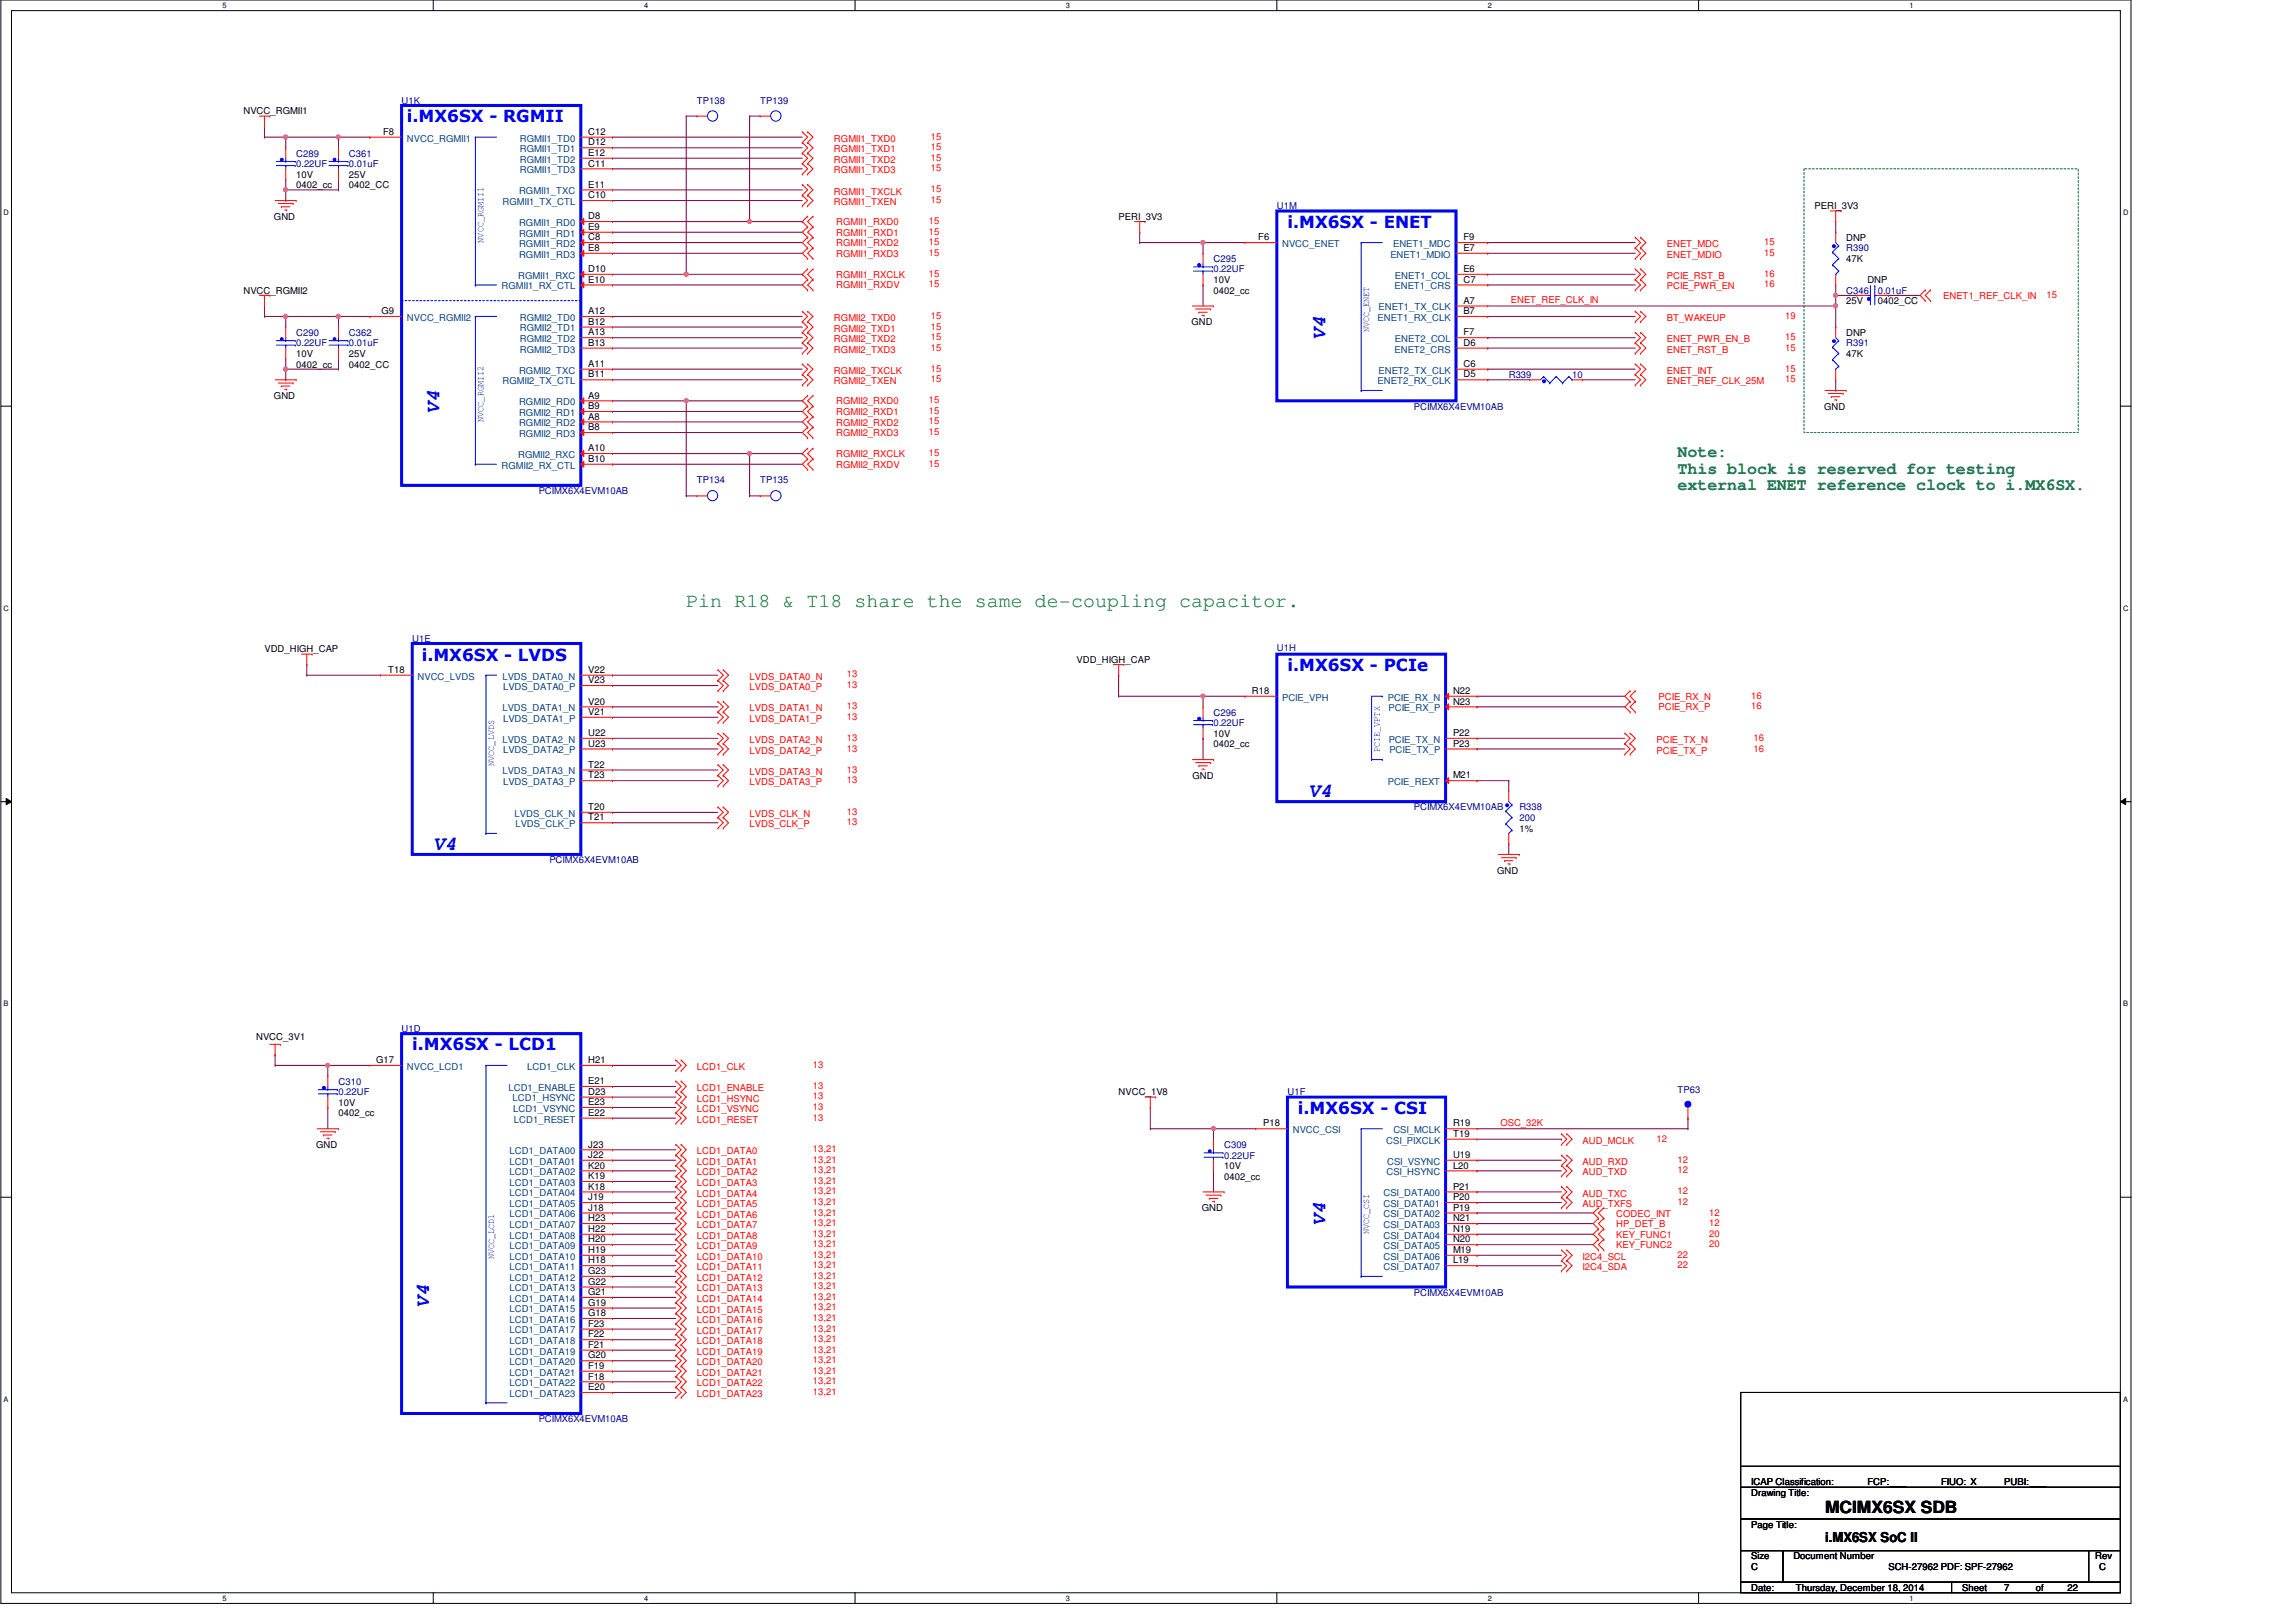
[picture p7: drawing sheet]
<svg xmlns="http://www.w3.org/2000/svg" width="420mm" height="297mm" viewBox="0 0 420 297" stroke-linecap="round" stroke-linejoin="round" font-family="sans-serif">
<defs><g id="words">
<g font-size="3.6" fill="#00f">
<text x="242.6" y="62.2" transform="rotate(-90 242.6 62.2)">V4</text>
<text x="80.5" y="75.7" transform="rotate(-90 80.5 75.7)">V4</text>
<text x="239.6" y="145.9">V4</text>
<text x="79.3" y="155.5">V4</text>
<text x="242.6" y="224.3" transform="rotate(-90 242.6 224.3)">V4</text>
<text x="78.6" y="239.4" transform="rotate(-90 78.6 239.4)">V4</text>
</g>
<text font-size="3.6" fill="#008000" x="125.6" y="111">Pin R18 &amp; T18 share the same de-coupling capacitor.</text>
<g font-size="3" fill="#00f">
<text x="74.5" y="22.4">i.MX6SX - RGMII</text>
<text x="235.7" y="41.7">i.MX6SX - ENET</text>
<text x="77.2" y="121">i.MX6SX - LVDS</text>
<text x="235.7" y="122.8">i.MX6SX - PCIe</text>
<text x="75.5" y="192.2">i.MX6SX - LCD1</text>
<text x="237.6" y="203.8">i.MX6SX - CSI</text>
</g>
<g font-size="3" fill="#008000">
<text x="307.1" y="83.7">Note:</text>
<text x="307.1" y="86.7">This block is reserved for testing</text>
<text x="307.1" y="89.7">external ENET reference clock to i.MX6SX.</text>
</g>
<text font-size="3" x="334.1" y="277">MCIMX6SX SDB</text>
<text font-size="2.5" x="334.1" y="282.2">i.MX6SX SoC II</text>
<g font-size="1.7">
<text x="44.6" y="20.9">NVCC_RGMII1</text>
<text x="70.1" y="24.7">F8</text>
<text x="107.7" y="24.7">C12</text>
<text x="107.7" y="26.6">D12</text>
<text x="107.7" y="28.5">E12</text>
<text x="54.2" y="32.5">10V</text>
<text x="54.2" y="34.5">0402_cc</text>
<text x="63.9" y="34.5">0402_CC</text>
<text x="63.9" y="32.5">25V</text>
<text x="107.7" y="34.3">E11</text>
<text x="107.7" y="30.5">C11</text>
<text x="50.2" y="40.2">GND</text>
<text x="107.7" y="40.1">D8</text>
<text x="107.7" y="36.3">C10</text>
<text x="204.8" y="40.2">PERI_3V3</text>
<text x="332.2" y="38.3">PERI_3V3</text>
<text x="107.7" y="42.1">E9</text>
<text x="107.7" y="44">C8</text>
<text x="107.7" y="45.9">E8</text>
<text x="230.4" y="44">F6</text>
<text x="267.9" y="44">F9</text>
<text x="267.9" y="45.9">E7</text>
<text x="338" y="48">47K</text>
<text x="338" y="44.1">DNP</text>
<text x="44.6" y="53.8">NVCC_RGMII2</text>
<text x="107.7" y="51.7">E10</text>
<text x="107.7" y="49.8">D10</text>
<text x="222.2" y="51.8">10V</text>
<text x="222.2" y="53.8">0402_cc</text>
<text x="267.9" y="51.7">C7</text>
<text x="267.9" y="49.8">E6</text>
<text x="341.9" y="51.8">DNP</text>
<text x="69.8" y="57.5">G9</text>
<text x="107.7" y="57.5">A12</text>
<text x="107.7" y="59.4">B12</text>
<text x="218.1" y="59.5">GND</text>
<text x="267.9" y="55.6">A7</text>
<text x="267.9" y="57.5">B7</text>
<text x="338" y="55.7">25V</text>
<text x="343.8" y="55.7">0402_CC</text>
<text x="54.2" y="65.3">10V</text>
<text x="63.9" y="65.3">25V</text>
<text x="107.7" y="61.4">A13</text>
<text x="107.7" y="63.3">B13</text>
<text x="267.9" y="63.3">D6</text>
<text x="267.9" y="61.4">F7</text>
<text x="338" y="65.3">47K</text>
<text x="338" y="61.5">DNP</text>
<text x="54.2" y="67.3">0402_cc</text>
<text x="63.9" y="67.3">0402_CC</text>
<text x="107.7" y="67.1">A11</text>
<text x="107.7" y="69.1">B11</text>
<text x="267.9" y="67.1">C6</text>
<text x="267.9" y="69.1">D5</text>
<text x="50.2" y="73.1">GND</text>
<text x="107.7" y="72.9">A9</text>
<text x="107.7" y="74.9">B9</text>
<text x="107.7" y="76.8">A8</text>
<text x="334" y="75">GND</text>
<text x="107.7" y="78.7">B8</text>
<text x="107.7" y="82.6">A10</text>
<text x="107.7" y="84.5">B10</text>
<text x="48.4" y="119.4">VDD_HIGH_CAP</text>
<text x="71.1" y="123.1">T18</text>
<text x="107.7" y="123.1">V22</text>
<text x="107.7" y="125.1">V23</text>
<text x="197.1" y="121.3">VDD_HIGH_CAP</text>
<text x="107.7" y="128.9">V20</text>
<text x="107.7" y="130.9">V21</text>
<text x="229.2" y="127">R18</text>
<text x="266" y="127">N22</text>
<text x="266" y="128.9">N23</text>
<text x="107.7" y="134.7">U22</text>
<text x="107.7" y="136.7">U23</text>
<text x="222.2" y="134.8">10V</text>
<text x="222.2" y="136.7">0402_cc</text>
<text x="266" y="136.7">P23</text>
<text x="266" y="134.7">P22</text>
<text x="107.7" y="140.5">T22</text>
<text x="107.7" y="142.5">T23</text>
<text x="218.3" y="142.5">GND</text>
<text x="266" y="142.5">M21</text>
<text x="107.7" y="148.3">T20</text>
<text x="107.7" y="150.2">T21</text>
<text x="278.2" y="152.2">1%</text>
<text x="274.1" y="159.9">GND</text>
<text x="46.9" y="190.4">NVCC_3V1</text>
<text x="68.9" y="194.6">G17</text>
<text x="107.7" y="194.6">H21</text>
<text x="62" y="202.4">10V</text>
<text x="107.7" y="200.4">D23</text>
<text x="107.7" y="198.4">E21</text>
<text x="107.7" y="202.3">E23</text>
<text x="204.8" y="200.4">NVCC_1V8</text>
<text x="62" y="204.3">0402_cc</text>
<text x="107.7" y="204.2">E22</text>
<text x="231.3" y="206.2">P18</text>
<text x="266" y="208.1">T19</text>
<text x="266" y="206.2">R19</text>
<text x="57.9" y="210.1">GND</text>
<text x="107.7" y="210">J23</text>
<text x="107.7" y="211.9">J22</text>
<text x="107.7" y="213.9">K20</text>
<text x="107.7" y="215.8">K19</text>
<text x="224.1" y="214">10V</text>
<text x="224.1" y="215.9">0402_cc</text>
<text x="266" y="211.9">U19</text>
<text x="266" y="213.9">L20</text>
<text x="107.7" y="217.7">K18</text>
<text x="107.7" y="219.7">J19</text>
<text x="107.7" y="221.6">J18</text>
<text x="220" y="221.7">GND</text>
<text x="266" y="217.7">P21</text>
<text x="266" y="219.7">P20</text>
<text x="266" y="221.6">P19</text>
<text x="107.7" y="223.5">H23</text>
<text x="107.7" y="225.5">H22</text>
<text x="107.7" y="227.4">H20</text>
<text x="266" y="223.5">N21</text>
<text x="266" y="225.5">N19</text>
<text x="266" y="227.4">N20</text>
<text x="107.7" y="229.3">H19</text>
<text x="107.7" y="231.2">H18</text>
<text x="107.7" y="233.2">G23</text>
<text x="266" y="229.3">M19</text>
<text x="266" y="231.2">L19</text>
<text x="107.7" y="235.1">G22</text>
<text x="107.7" y="237">G21</text>
<text x="107.7" y="239">G19</text>
<text x="107.7" y="240.9">G18</text>
<text x="107.7" y="242.8">F23</text>
<text x="107.7" y="244.8">F22</text>
<text x="107.7" y="246.7">F21</text>
<text x="107.7" y="248.6">G20</text>
<text x="107.7" y="250.5">F19</text>
<text x="107.7" y="252.5">F18</text>
<text x="107.7" y="254.4">E20</text>
<text x="320.6" y="273.8">Drawing Title:</text>
<text x="320.6" y="271.9">ICAP Classification:</text>
<text x="341.9" y="271.9">FCP:___</text>
<text x="355.4" y="271.9">FIUO: X</text>
<text x="366.9" y="271.9">PUBI: ___</text>
<text x="320.6" y="279.6">Page Title:</text>
<text x="320.6" y="285.4">Size</text>
<text x="320.6" y="287.3">C</text>
<text x="328.3" y="285.4">Document Number</text>
<text x="345.7" y="287.3">SCH-27962 PDF: SPF-27962</text>
<text x="383.6" y="285.4">Rev</text>
<text x="384.3" y="287.3">C</text>
<text x="320.6" y="291.2">Date:</text>
<text x="328.7" y="291.2">Thursday, December 18, 2014</text>
<text x="359.2" y="291.2">Sheet</text>
<text x="366.9" y="291.2">7</text>
<text x="372.7" y="291.2">of</text>
<text x="378.5" y="291.2">22</text>
</g>
<g font-size="1.7" fill="#000080">
<text x="73.5" y="19">U1K</text>
<text x="127.6" y="19">TP138</text>
<text x="139.2" y="19">TP139</text>
<text x="54.2" y="28.7">C289</text>
<text x="63.9" y="28.7">C361</text>
<text x="54.2" y="30.6">0.22UF</text>
<text x="63.9" y="30.6">0.01uF</text>
<text x="233.8" y="38.3">U1M</text>
<text x="222.2" y="48">C295</text>
<text x="338" y="46">R390</text>
<text x="222.2" y="49.9">0.22UF</text>
<text x="338" y="53.8">C346</text>
<text x="343.8" y="53.8">0.01uF</text>
<text x="54.2" y="61.5">C290</text>
<text x="54.2" y="63.4">0.22UF</text>
<text x="63.9" y="61.5">C362</text>
<text x="63.9" y="63.4">0.01uF</text>
<text x="338" y="63.4">R391</text>
<text x="276.2" y="69.2">R339</text>
<text x="287.8" y="69.2">10</text>
<text x="258.9" y="75">PCIMX6X4EVM10AB</text>
<text x="127.6" y="88.5">TP134</text>
<text x="139.2" y="88.5">TP135</text>
<text x="98.6" y="90.4">PCIMX6X4EVM10AB</text>
<text x="75.5" y="117.4">U1E</text>
<text x="233.8" y="119.2">U1H</text>
<text x="222.2" y="131">C296</text>
<text x="222.2" y="132.9">0.22UF</text>
<text x="258.9" y="148.3">PCIMX6X4EVM10AB</text>
<text x="278.2" y="148.3">R338</text>
<text x="278.2" y="150.3">200</text>
<text x="100.6" y="158">PCIMX6X4EVM10AB</text>
<text x="73.5" y="188.9">U1D</text>
<text x="62" y="198.5">C310</text>
<text x="62" y="200.4">0.22UF</text>
<text x="235.7" y="200.4">U1F</text>
<text x="307.1" y="200.1">TP63</text>
<text x="224.1" y="210.1">C309</text>
<text x="224.1" y="212">0.22UF</text>
<text x="258.9" y="237.2">PCIMX6X4EVM10AB</text>
<text x="98.6" y="260.3">PCIMX6X4EVM10AB</text>
</g>
<g font-size="1.7" fill="#004080">
<text x="74.5" y="25.9">NVCC_RGMII1</text>
<text x="95.2" y="25.9">RGMII1_TD0</text>
<text x="95.2" y="27.9">RGMII1_TD1</text>
<text x="95.2" y="29.8">RGMII1_TD2</text>
<text x="95" y="35.6">RGMII1_TXC</text>
<text x="95.2" y="31.7">RGMII1_TD3</text>
<text x="92" y="37.5">RGMII1_TX_CTL</text>
<text x="95" y="41.4">RGMII1_RD0</text>
<text x="95" y="43.3">RGMII1_RD1</text>
<text x="95" y="45.2">RGMII1_RD2</text>
<text x="95" y="47.2">RGMII1_RD3</text>
<text x="234.7" y="45.2">NVCC_ENET</text>
<text x="254.5" y="47.2">ENET1_MDIO</text>
<text x="255" y="45.2">ENET1_MDC</text>
<text x="91.8" y="53">RGMII1_RX_CTL</text>
<text x="94.9" y="51">RGMII1_RXC</text>
<text x="255.3" y="53">ENET1_CRS</text>
<text x="255.4" y="51">ENET1_COL</text>
<text x="74.5" y="58.7">NVCC_RGMII2</text>
<text x="95.2" y="58.7">RGMII2_TD0</text>
<text x="252.2" y="58.7">ENET1_RX_CLK</text>
<text x="252.4" y="56.8">ENET1_TX_CLK</text>
<text x="95.2" y="60.7">RGMII2_TD1</text>
<text x="95.2" y="62.6">RGMII2_TD2</text>
<text x="95.2" y="64.5">RGMII2_TD3</text>
<text x="255.3" y="64.5">ENET2_CRS</text>
<text x="255.4" y="62.6">ENET2_COL</text>
<text x="92" y="70.3">RGMII2_TX_CTL</text>
<text x="95" y="68.4">RGMII2_TXC</text>
<text x="252.2" y="70.3">ENET2_RX_CLK</text>
<text x="252.4" y="68.4">ENET2_TX_CLK</text>
<text x="95" y="74.2">RGMII2_RD0</text>
<text x="95" y="76.1">RGMII2_RD1</text>
<text x="94.9" y="83.8">RGMII2_RXC</text>
<text x="95" y="78">RGMII2_RD2</text>
<text x="95" y="80">RGMII2_RD3</text>
<text x="91.8" y="85.8">RGMII2_RX_CTL</text>
<text x="76.4" y="124.4">NVCC_LVDS</text>
<text x="92" y="124.4">LVDS_DATA0_N</text>
<text x="92" y="130.2">LVDS_DATA1_N</text>
<text x="92.1" y="126.3">LVDS_DATA0_P</text>
<text x="234.7" y="128.2">PCIE_VPH</text>
<text x="254.1" y="128.2">PCIE_RX_N</text>
<text x="254.2" y="130.2">PCIE_RX_P</text>
<text x="92" y="135.9">LVDS_DATA2_N</text>
<text x="92.1" y="132.1">LVDS_DATA1_P</text>
<text x="92.1" y="137.9">LVDS_DATA2_P</text>
<text x="254.2" y="135.9">PCIE_TX_N</text>
<text x="254.4" y="137.9">PCIE_TX_P</text>
<text x="92" y="141.7">LVDS_DATA3_N</text>
<text x="92.1" y="143.7">LVDS_DATA3_P</text>
<text x="254.1" y="143.7">PCIE_REXT</text>
<text x="94.2" y="149.5">LVDS_CLK_N</text>
<text x="94.3" y="151.4">LVDS_CLK_P</text>
<text x="74.5" y="195.8">NVCC_LCD1</text>
<text x="96.5" y="195.8">LCD1_CLK</text>
<text x="93.1" y="199.6">LCD1_ENABLE</text>
<text x="93.8" y="201.6">LCD1_HSYNC</text>
<text x="94" y="203.5">LCD1_VSYNC</text>
<text x="94.1" y="205.4">LCD1_RESET</text>
<text x="236.7" y="207.4">NVCC_CSI</text>
<text x="253.8" y="209.3">CSI_PIXCLK</text>
<text x="255.1" y="207.4">CSI_MCLK</text>
<text x="93.3" y="211.2">LCD1_DATA00</text>
<text x="93.3" y="213.1">LCD1_DATA01</text>
<text x="93.3" y="215.1">LCD1_DATA02</text>
<text x="253.8" y="215.1">CSI_HSYNC</text>
<text x="253.9" y="213.1">CSI_VSYNC</text>
<text x="93.3" y="217">LCD1_DATA03</text>
<text x="93.3" y="218.9">LCD1_DATA04</text>
<text x="93.3" y="220.9">LCD1_DATA05</text>
<text x="253.3" y="218.9">CSI_DATA00</text>
<text x="253.3" y="220.9">CSI_DATA01</text>
<text x="93.3" y="222.8">LCD1_DATA06</text>
<text x="93.3" y="224.7">LCD1_DATA07</text>
<text x="93.3" y="226.7">LCD1_DATA08</text>
<text x="253.3" y="222.8">CSI_DATA02</text>
<text x="253.3" y="224.7">CSI_DATA03</text>
<text x="253.3" y="226.7">CSI_DATA04</text>
<text x="93.3" y="228.6">LCD1_DATA09</text>
<text x="93.3" y="230.5">LCD1_DATA10</text>
<text x="93.3" y="232.5">LCD1_DATA11</text>
<text x="253.3" y="228.6">CSI_DATA05</text>
<text x="253.3" y="230.5">CSI_DATA06</text>
<text x="253.3" y="232.5">CSI_DATA07</text>
<text x="93.3" y="234.4">LCD1_DATA12</text>
<text x="93.3" y="236.3">LCD1_DATA13</text>
<text x="93.3" y="238.3">LCD1_DATA14</text>
<text x="93.3" y="240.2">LCD1_DATA15</text>
<text x="93.3" y="242.1">LCD1_DATA16</text>
<text x="93.3" y="244.1">LCD1_DATA17</text>
<text x="93.3" y="246">LCD1_DATA18</text>
<text x="93.3" y="247.9">LCD1_DATA19</text>
<text x="93.3" y="249.9">LCD1_DATA20</text>
<text x="93.3" y="251.8">LCD1_DATA21</text>
<text x="93.3" y="253.7">LCD1_DATA22</text>
<text x="93.3" y="255.7">LCD1_DATA23</text>
</g>
<g font-size="1.7" fill="#f00">
<text x="152.7" y="26">RGMII1_TXD0</text>
<text x="152.7" y="27.9">RGMII1_TXD1</text>
<text x="152.7" y="29.8">RGMII1_TXD2</text>
<text x="170.4" y="25.6">15</text>
<text x="170.4" y="27.5">15</text>
<text x="170.4" y="29.4">15</text>
<text x="152.7" y="35.6">RGMII1_TXCLK</text>
<text x="152.7" y="31.7">RGMII1_TXD3</text>
<text x="170.4" y="35.2">15</text>
<text x="170.4" y="31.4">15</text>
<text x="152.7" y="37.5">RGMII1_TXEN</text>
<text x="153.1" y="41.2">RGMII1_RXD0</text>
<text x="170" y="41">15</text>
<text x="170.4" y="37.1">15</text>
<text x="153.1" y="43.1">RGMII1_RXD1</text>
<text x="153.1" y="45">RGMII1_RXD2</text>
<text x="153.1" y="47">RGMII1_RXD3</text>
<text x="170" y="42.9">15</text>
<text x="170" y="44.9">15</text>
<text x="170" y="46.8">15</text>
<text x="305.2" y="45.3">ENET_MDC</text>
<text x="305.2" y="47.2">ENET_MDIO</text>
<text x="322.9" y="44.9">15</text>
<text x="322.9" y="46.8">15</text>
<text x="153.1" y="50.8">RGMII1_RXCLK</text>
<text x="153.1" y="52.8">RGMII1_RXDV</text>
<text x="170" y="50.7">15</text>
<text x="170" y="52.6">15</text>
<text x="305.2" y="51.1">PCIE_RST_B</text>
<text x="305.2" y="53">PCIE_PWR_EN</text>
<text x="322.9" y="50.7">16</text>
<text x="322.9" y="52.6">16</text>
<text x="152.7" y="58.8">RGMII2_TXD0</text>
<text x="170.4" y="58.4">15</text>
<text x="276.6" y="55.4">ENET_REF_CLK_IN</text>
<text x="305.2" y="58.8">BT_WAKEUP</text>
<text x="326.8" y="58.4">19</text>
<text x="355.8" y="54.7">ENET1_REF_CLK_IN</text>
<text x="374.7" y="54.5">15</text>
<text x="152.7" y="60.7">RGMII2_TXD1</text>
<text x="152.7" y="62.6">RGMII2_TXD2</text>
<text x="152.7" y="64.6">RGMII2_TXD3</text>
<text x="170.4" y="60.3">15</text>
<text x="170.4" y="62.2">15</text>
<text x="170.4" y="64.2">15</text>
<text x="305.2" y="64.6">ENET_RST_B</text>
<text x="305.2" y="62.6">ENET_PWR_EN_B</text>
<text x="326.8" y="64.2">15</text>
<text x="326.8" y="62.2">15</text>
<text x="152.7" y="68.4">RGMII2_TXCLK</text>
<text x="152.7" y="70.4">RGMII2_TXEN</text>
<text x="170.4" y="68">15</text>
<text x="170.4" y="70">15</text>
<text x="305.2" y="70.4">ENET_REF_CLK_25M</text>
<text x="305.2" y="68.4">ENET_INT</text>
<text x="326.8" y="70">15</text>
<text x="326.8" y="68">15</text>
<text x="153.1" y="74">RGMII2_RXD0</text>
<text x="153.1" y="75.9">RGMII2_RXD1</text>
<text x="153.1" y="77.9">RGMII2_RXD2</text>
<text x="170" y="73.8">15</text>
<text x="170" y="75.7">15</text>
<text x="170" y="77.7">15</text>
<text x="153.1" y="83.7">RGMII2_RXCLK</text>
<text x="153.1" y="79.8">RGMII2_RXD3</text>
<text x="170" y="83.5">15</text>
<text x="170" y="79.6">15</text>
<text x="153.1" y="85.6">RGMII2_RXDV</text>
<text x="170" y="85.4">15</text>
<text x="137.2" y="124.4">LVDS_DATA0_N</text>
<text x="155" y="124">13</text>
<text x="155" y="125.9">13</text>
<text x="137.2" y="126.3">LVDS_DATA0_P</text>
<text x="137.2" y="130.2">LVDS_DATA1_N</text>
<text x="155" y="129.8">13</text>
<text x="155" y="131.7">13</text>
<text x="303.6" y="128.1">PCIE_RX_N</text>
<text x="303.6" y="130">PCIE_RX_P</text>
<text x="320.6" y="127.9">16</text>
<text x="320.6" y="129.8">16</text>
<text x="137.2" y="132.1">LVDS_DATA1_P</text>
<text x="137.2" y="136">LVDS_DATA2_N</text>
<text x="137.2" y="137.9">LVDS_DATA2_P</text>
<text x="155" y="135.6">13</text>
<text x="155" y="137.5">13</text>
<text x="303.3" y="136">PCIE_TX_N</text>
<text x="303.3" y="137.9">PCIE_TX_P</text>
<text x="321" y="135.6">16</text>
<text x="321" y="137.5">16</text>
<text x="137.2" y="141.8">LVDS_DATA3_N</text>
<text x="137.2" y="143.7">LVDS_DATA3_P</text>
<text x="155" y="141.4">13</text>
<text x="155" y="143.3">13</text>
<text x="137.2" y="149.5">LVDS_CLK_N</text>
<text x="155" y="149.1">13</text>
<text x="137.2" y="151.4">LVDS_CLK_P</text>
<text x="155" y="151">13</text>
<text x="127.6" y="195.8">LCD1_CLK</text>
<text x="148.8" y="195.5">13</text>
<text x="127.6" y="199.7">LCD1_ENABLE</text>
<text x="127.6" y="201.6">LCD1_HSYNC</text>
<text x="127.6" y="203.5">LCD1_VSYNC</text>
<text x="148.8" y="199.3">13</text>
<text x="148.8" y="201.2">13</text>
<text x="148.8" y="203.2">13</text>
<text x="127.6" y="205.5">LCD1_RESET</text>
<text x="148.8" y="205.1">13</text>
<text x="274.7" y="206">OSC_32K</text>
<text x="289.7" y="209.3">AUD_MCLK</text>
<text x="303.3" y="209">12</text>
<text x="127.6" y="211.3">LCD1_DATA0</text>
<text x="127.6" y="213.2">LCD1_DATA1</text>
<text x="127.6" y="215.1">LCD1_DATA2</text>
<text x="148.8" y="210.9">13,21</text>
<text x="148.8" y="212.8">13,21</text>
<text x="148.8" y="214.8">13,21</text>
<text x="289.7" y="213.2">AUD_RXD</text>
<text x="289.7" y="215.1">AUD_TXD</text>
<text x="307.1" y="212.8">12</text>
<text x="307.1" y="214.8">12</text>
<text x="127.6" y="219">LCD1_DATA4</text>
<text x="127.6" y="220.9">LCD1_DATA5</text>
<text x="127.6" y="217">LCD1_DATA3</text>
<text x="148.8" y="218.6">13,21</text>
<text x="148.8" y="220.5">13,21</text>
<text x="148.8" y="216.7">13,21</text>
<text x="289.7" y="220.9">AUD_TXFS</text>
<text x="289.7" y="219">AUD_TXC</text>
<text x="307.1" y="220.5">12</text>
<text x="307.1" y="218.6">12</text>
<text x="127.6" y="222.8">LCD1_DATA6</text>
<text x="127.6" y="224.8">LCD1_DATA7</text>
<text x="127.6" y="226.7">LCD1_DATA8</text>
<text x="148.8" y="222.5">13,21</text>
<text x="148.8" y="224.4">13,21</text>
<text x="148.8" y="226.3">13,21</text>
<text x="295.9" y="224.6">HP_DET_B</text>
<text x="295.9" y="226.5">KEY_FUNC1</text>
<text x="295.9" y="222.7">CODEC_INT</text>
<text x="312.9" y="224.4">12</text>
<text x="312.9" y="226.3">20</text>
<text x="312.9" y="222.5">12</text>
<text x="127.6" y="228.6">LCD1_DATA9</text>
<text x="127.6" y="230.6">LCD1_DATA10</text>
<text x="127.6" y="232.5">LCD1_DATA11</text>
<text x="148.8" y="228.3">13,21</text>
<text x="148.8" y="230.2">13,21</text>
<text x="148.8" y="232.1">13,21</text>
<text x="289.7" y="230.6">I2C4_SCL</text>
<text x="289.7" y="232.5">I2C4_SDA</text>
<text x="295.9" y="228.4">KEY_FUNC2</text>
<text x="307.1" y="230.2">22</text>
<text x="307.1" y="232.1">22</text>
<text x="312.9" y="228.3">20</text>
<text x="127.6" y="234.4">LCD1_DATA12</text>
<text x="127.6" y="236.3">LCD1_DATA13</text>
<text x="127.6" y="238.3">LCD1_DATA14</text>
<text x="148.8" y="234.1">13,21</text>
<text x="148.8" y="236">13,21</text>
<text x="148.8" y="237.9">13,21</text>
<text x="148.8" y="239.8">13,21</text>
<text x="127.6" y="240.2">LCD1_DATA15</text>
<text x="127.6" y="242.1">LCD1_DATA16</text>
<text x="127.6" y="244.1">LCD1_DATA17</text>
<text x="127.6" y="246">LCD1_DATA18</text>
<text x="148.8" y="241.8">13,21</text>
<text x="148.8" y="243.7">13,21</text>
<text x="148.8" y="245.6">13,21</text>
<text x="127.6" y="247.9">LCD1_DATA19</text>
<text x="127.6" y="249.9">LCD1_DATA20</text>
<text x="127.6" y="251.8">LCD1_DATA21</text>
<text x="148.8" y="247.6">13,21</text>
<text x="148.8" y="249.5">13,21</text>
<text x="148.8" y="251.4">13,21</text>
<text x="127.6" y="253.7">LCD1_DATA22</text>
<text x="127.6" y="255.7">LCD1_DATA23</text>
<text x="148.8" y="253.4">13,21</text>
<text x="148.8" y="255.3">13,21</text>
</g>
<g font-size="1.7" fill="#00f">
<text x="88.5" y="44.4" transform="rotate(-90 88.5 44.4)">NVCC_RGMII1</text>
<text x="250.7" y="60.8" transform="rotate(-90 250.7 60.8)">NVCC_ENET</text>
<text x="88.5" y="77.2" transform="rotate(-90 88.5 77.2)">NVCC_RGMII2</text>
<text x="252.6" y="137.7" transform="rotate(-90 252.6 137.7)">PCIE_VPTX</text>
<text x="90.5" y="140.2" transform="rotate(-90 90.5 140.2)">NVCC_LVDS</text>
<text x="250.7" y="225.9" transform="rotate(-90 250.7 225.9)">NVCC_CSI</text>
<text x="90.5" y="230.5" transform="rotate(-90 90.5 230.5)">NVCC_LCD1</text>
</g>
<g font-size="1.4">
<text x="40.7" y="1.4">5</text>
<text x="117.9" y="1.4">4</text>
<text x="195.1" y="1.4">3</text>
<text x="272.4" y="1.4">2</text>
<text x="349.6" y="1.4">1</text>
<text x=".7" y="39.4">D</text>
<text x="388.7" y="39.4">D</text>
<text x=".7" y="111.8">C</text>
<text x="388.7" y="111.8">C</text>
<text x=".7" y="184.1">B</text>
<text x="388.7" y="184.1">B</text>
<text x=".7" y="256.5">A</text>
<text x="388.7" y="256.5">A</text>
<text x="40.7" y="292.9">5</text>
<text x="117.9" y="292.9">4</text>
<text x="195.1" y="292.9">3</text>
<text x="272.4" y="292.9">2</text>
<text x="349.6" y="292.9">1</text>
</g>
</g></defs>
<path d="M.2 0h389.9v293.5h-389.9zM2.1 1.9h386.1v289.6h-386.1z" fill="none" stroke="#000" stroke-width=".18"/>
<g fill="#fff">
<path d="M40.7 .2h.8v1.5h-.8z"/>
<path d="M40.7 291.7h.8v1.5h-.8z"/>
</g>
<path d="M79.3 0v1.9M79.3 291.5v2" fill="none" stroke="#000" stroke-width=".18"/>
<g fill="#fff">
<path d="M117.9 .2h.8v1.5h-.8z"/>
<path d="M117.9 291.7h.8v1.5h-.8z"/>
</g>
<path d="M156.5 0v1.9M156.5 291.5v2" fill="none" stroke="#000" stroke-width=".18"/>
<g fill="#fff">
<path d="M195.1 .2h.8v1.5h-.8z"/>
<path d="M195.1 291.7h.8v1.5h-.8z"/>
</g>
<path d="M233.8 0v1.9M233.8 291.5v2" fill="none" stroke="#000" stroke-width=".18"/>
<g fill="#fff">
<path d="M272.4 .2h.7v1.5h-.7z"/>
<path d="M272.4 291.7h.7v1.5h-.7z"/>
</g>
<path d="M311 0v1.9M311 291.5v2" fill="none" stroke="#000" stroke-width=".18"/>
<g fill="#fff">
<path d="M349.6 .2h.7v1.5h-.7z"/>
<path d="M349.6 291.7h.7v1.5h-.7z"/>
<path d="M.7 38.1h.9v1.6h-.9z"/>
<path d="M388.7 38.1h1v1.6h-1z"/>
<path d="M.7 110.5h.9v1.6h-.9z"/>
<path d="M388.7 110.5h1v1.6h-1z"/>
</g>
<path d="M.2 74.3h1.9M388.2 74.3h1.9" fill="none" stroke="#000" stroke-width=".18"/>
<g fill="#fff">
<path d="M.7 182.9h.9v1.5h-.9z"/>
<path d="M388.7 182.9h.9v1.5h-.9z"/>
</g>
<path d="M.2 146.7h1.9M1.1 146.1l1 .6-1 .6zM388.2 146.7l1-.6v1.2zM388.2 146.7h1.9" fill="none" stroke="#000" stroke-width=".18"/>
<path d="M1.1 146.1l1 .6-1 .6zM388.2 146.7l1-.6v1.2z" fill="#000"/>
<g fill="#fff">
<path d="M.7 255.3h.9v1.5h-.9z"/>
<path d="M388.7 255.3h.9v1.5h-.9z"/>
</g>
<path d="M.2 219.1h1.9M388.2 219.1h1.9" fill="none" stroke="#000" stroke-width=".18"/>
<path d="M330.3 30.9h50.2v48.3h-50.2z" fill="none" stroke="#008000" stroke-width=".18" stroke-dasharray=".3 .3"/>
<path d="M208.6 42.5h.1M208.6 44.4h.1M208.6 42.5v1.9M208.6 44.4h19.4M220.2 52.2h.1M220.2 44.4h.1M220.2 44.4v2M220.2 52.2v3.8" fill="none" stroke="#800040" stroke-width=".18"/>
<circle cx="220.2" cy="44.4" r=".37" fill="#f0f"/>
<circle cx="220.2" cy="44.4" r=".37" fill="none" stroke="#f0f" stroke-width=".18"/>
<g fill="none" stroke="#800040" stroke-width=".18">
<path d="M48.4 23.2h.1M48.4 25.1h.1M48.4 23.2v1.9M48.4 25.1h3.9M52.3 34.8h.1M52.3 32.9v1.9M272.4 44.4h.1M272.4 46.4h.1M272.4 52.2h.1M272.4 50.2h.1M272.4 44.4h27M272.4 46.4h27"/>
<path d="M272.4 52.2h27M272.4 50.2h27M272.4 67.6h.1M272.4 63.7h.1M272.4 61.8h.1M272.4 67.6h27M272.4 63.7h27M272.4 61.8h27"/>
</g>
<circle cx="52.3" cy="25.1" r=".37" fill="#f0f"/>
<circle cx="52.3" cy="25.1" r=".37" fill="none" stroke="#f0f" stroke-width=".18"/>
<path d="M52.3 25.1h.1M52.3 25.1v2M52.3 25.1h9.7M62 25.1h.1" fill="none" stroke="#800040" stroke-width=".18"/>
<circle cx="61.9" cy="25.1" r=".37" fill="#f0f"/>
<circle cx="61.9" cy="25.1" r=".37" fill="none" stroke="#f0f" stroke-width=".18"/>
<path d="M48.4 56h.1M48.4 57.9h.1M48.4 56v1.9M48.4 57.9h3.9M52.3 67.6h.1M52.3 65.7v1.9" fill="none" stroke="#800040" stroke-width=".18"/>
<circle cx="52.3" cy="57.9" r=".38" fill="#f0f"/>
<circle cx="52.3" cy="57.9" r=".38" fill="none" stroke="#f0f" stroke-width=".18"/>
<g fill="none" stroke="#800040" stroke-width=".18">
<path d="M112.1 34.8h.1M112.1 36.7h.1M112.1 25.1h.1M112.1 27.1h.1M112.1 29h.1M112.1 30.9h.1M112.1 34.8h34.8M112.1 36.7h34.8M112.1 25.1h34.8M112.1 27.1h34.8M112.1 29h34.8M112.1 30.9h34.8"/>
<path d="M52.3 57.9h.1M52.3 57.9v2M52.3 57.9h9.7M62 57.9h.1M112.1 42.5h.1M112.1 44.4h.1M112.1 46.4h.1M112.1 52.2h.1M112.1 57.9h.1M112.1 59.9h.1M112.1 57.9h34.8M112.1 40.6h25.1"/>
<path d="M112.1 42.5h34.8M112.1 44.4h34.8M112.1 46.4h34.8M112.1 50.2h13.5M112.1 52.2h34.8M112.1 59.9h34.8M125.6 50.2h.1M137.2 40.6h.1M112.1 67.6h.1M112.1 69.5h.1M112.1 61.8h.1M112.1 63.7h.1"/>
<path d="M112.1 75.3h.1M112.1 77.2h.1M112.1 79.2h.1M112.1 69.5h34.8M112.1 67.6h34.8M112.1 61.8h34.8M112.1 63.7h34.8M112.1 73.4h13.5M112.1 75.3h34.8M112.1 77.2h34.8M112.1 79.2h34.8M125.6 73.4h.1"/>
<path d="M272.4 69.5h.1M272.4 69.5h7.7M289.7 69.5h.1M289.7 69.5h9.7M112.1 83h25.1M137.2 83h.1"/>
</g>
<circle cx="137.2" cy="83" r=".37" fill="#f0f"/>
<circle cx="137.2" cy="83" r=".37" fill="none" stroke="#f0f" stroke-width=".18"/>
<g fill="none" stroke="#800040" stroke-width=".18">
<path d="M112.1 85h.1M112.1 85h34.8M56.2 121.6h.1M56.2 123.6h.1M56.2 121.6v2M56.2 123.6h13.5M112.1 123.6h.1M112.1 125.5h.1M112.1 129.4h.1M112.1 131.3h.1M112.1 135.1h.1M112.1 137.1h.1"/>
<path d="M112.1 123.6h19.3M112.1 125.5h19.3M112.1 129.4h19.3M112.1 131.3h19.3M112.1 135.1h19.3M112.1 137.1h19.3M112.1 148.7h.1M112.1 150.6h.1M112.1 140.9h.1M112.1 142.9h.1M112.1 148.7h19.3M112.1 150.6h19.3"/>
<path d="M112.1 140.9h19.3M112.1 142.9h19.3M50.4 193h.1M50.4 193v2M60 195h.1M60 195v1.9M60 195h7.7M112.1 195h.1M112.1 198.8h.1M112.1 195h11.6M112.1 198.8h11.6M60 202.7h.1"/>
<path d="M60 202.7v3.9M112.1 204.6h.1M112.1 218.1h.1M112.1 210.4h.1M112.1 212.3h.1M112.1 214.3h.1M112.1 216.2h.1M112.1 200.8h.1M112.1 202.7h.1M112.1 204.6h11.6M112.1 218.1h11.6M112.1 210.4h11.6"/>
<path d="M112.1 212.3h11.6M112.1 214.3h11.6M112.1 216.2h11.6M112.1 200.8h11.6M112.1 202.7h11.6M210.6 206.6h.1M210.6 206.6h11.6M222.2 214.3h.1M222.2 206.6h.1M222.2 206.6v1.9M222.2 214.3v3.8M112.1 220.1h.1"/>
<path d="M112.1 222h.1M112.1 223.9h.1M112.1 225.9h.1M112.1 227.8h.1M112.1 229.7h.1M112.1 231.6h.1M112.1 233.6h.1M112.1 235.5h.1M112.1 237.4h.1M112.1 239.4h.1M112.1 220.1h11.6M112.1 222h11.6"/>
<path d="M112.1 223.9h11.6M112.1 225.9h11.6M112.1 227.8h11.6M112.1 229.7h11.6M112.1 231.6h11.6M112.1 233.6h11.6M112.1 235.5h11.6M112.1 237.4h11.6M112.1 239.4h11.6M270.4 229.7h.1M270.4 231.6h.1M270.4 229.7h15.5"/>
<path d="M270.4 231.6h15.5M112.1 241.3h.1M112.1 243.2h.1M112.1 245.2h.1M112.1 247.1h.1M112.1 249h.1M112.1 251h.1M112.1 252.9h.1M112.1 254.8h.1M112.1 241.3h11.6M112.1 243.2h11.6M112.1 245.2h11.6"/>
<path d="M112.1 247.1h11.6M112.1 249h11.6M112.1 251h11.6M112.1 252.9h11.6M112.1 254.8h11.6"/>
</g>
<circle cx="222.2" cy="206.5" r=".38" fill="#f0f"/>
<circle cx="222.2" cy="206.5" r=".38" fill="none" stroke="#f0f" stroke-width=".18"/>
<g fill="none" stroke="#800040" stroke-width=".18">
<path d="M204.8 123.6h.1M204.8 123.6v3.8M220.2 135.1h.1M220.2 127.4h.1M220.2 127.4v2M220.2 135.1v3.9M270.4 127.4h.1M270.4 135.1h.1M270.4 129.4h.1M270.4 137.1h.1M270.4 127.4h27.1M270.4 135.1h27.1"/>
<path d="M270.4 129.4h27.1M270.4 137.1h27.1M270.4 142.9h.1M270.4 142.9h5.8M276.2 142.9h.1M276.2 154.4h.1M276.2 142.9v1.9M276.2 154.4v2M50.4 195h.1M50.4 195h9.6M270.4 218.1h.1M270.4 214.3h.1"/>
<path d="M270.4 212.3h.1M270.4 218.1h15.5M270.4 214.3h15.5M270.4 212.3h15.5M309 204.6h.1M309 204.6v2M270.4 220.1h.1M270.4 222h.1M270.4 223.9h.1M270.4 225.9h.1M270.4 227.8h.1M270.4 220.1h15.5"/>
<path d="M270.4 222h21.3M270.4 223.9h21.3M270.4 225.9h21.3M270.4 227.8h21.3"/>
</g>
<circle cx="60" cy="195" r=".37" fill="#f0f"/>
<circle cx="60" cy="195" r=".37" fill="none" stroke="#f0f" stroke-width=".18"/>
<g fill="none" stroke="#800040" stroke-width=".18">
<path d="M272.4 57.9h.1M272.4 57.9h27M272.4 56h63.7M336.1 54.1h.1M336.1 56h.1M336.1 52.2v1.9M345.7 54.1h.1M345.7 54.1h5.8M204.8 127.4h.1M204.8 127.4h15.4M210.6 202.7h.1M210.6 202.7v3.9"/>
<path d="M222.2 206.6h.1M222.2 206.6h7.7M270.4 206.6h38.6M270.4 208.5h15.5M285.9 208.5h.1M309 206.6h.1"/>
</g>
<circle cx="336" cy="56" r=".37" fill="#f0f"/>
<circle cx="336" cy="56" r=".37" fill="none" stroke="#f0f" stroke-width=".18"/>
<path d="M336.1 59.9h.1M336.1 54.1h.1M336.1 56h.1M336.1 54.1v5.8M336.1 54.1h3.8" fill="none" stroke="#800040" stroke-width=".18"/>
<circle cx="336" cy="54" r=".37" fill="#f0f"/>
<circle cx="336" cy="54" r=".37" fill="none" stroke="#f0f" stroke-width=".18"/>
<path d="M52.3 34.8h.1M52.3 36.7h.1M52.3 34.8h9.7M52.3 34.8v1.9M62 25.1h.1M62 34.8h.1M62 25.1v2M62 32.9v1.9M336.1 42.5h.1M336.1 40.6v1.9M336.1 71.5h.1M336.1 69.5v2" fill="none" stroke="#800040" stroke-width=".18"/>
<circle cx="52.3" cy="34.7" r=".37" fill="#f0f"/>
<circle cx="52.3" cy="34.7" r=".37" fill="none" stroke="#f0f" stroke-width=".18"/>
<path d="M62 57.9h.1M62 57.9v2" fill="none" stroke="#800040" stroke-width=".18"/>
<circle cx="61.9" cy="57.9" r=".38" fill="#f0f"/>
<circle cx="61.9" cy="57.9" r=".38" fill="none" stroke="#f0f" stroke-width=".18"/>
<path d="M52.3 67.6h.1M52.3 69.5h.1M52.3 67.6h9.7M52.3 67.6v1.9M62 67.6h.1M62 65.7v1.9" fill="none" stroke="#800040" stroke-width=".18"/>
<circle cx="52.3" cy="67.6" r=".38" fill="#f0f"/>
<circle cx="52.3" cy="67.6" r=".38" fill="none" stroke="#f0f" stroke-width=".18"/>
<path d="M125.6 73.4h.1M125.6 73.4v17.4M125.6 90.8h.1M125.6 90.8h2" fill="none" stroke="#800040" stroke-width=".18"/>
<circle cx="125.6" cy="73.3" r=".37" fill="#f0f"/>
<circle cx="125.6" cy="73.3" r=".37" fill="none" stroke="#f0f" stroke-width=".18"/>
<path d="M125.6 21.3h.1M125.6 21.3h2M125.6 21.3v28.9M125.6 50.2h.1M125.6 73.4h21.3M146.9 73.4h.1M137.2 90.8h.1M137.2 83h.1M137.2 90.8h2M137.2 83v7.8M137.2 83h9.7M146.9 83h.1" fill="none" stroke="#800040" stroke-width=".18"/>
<circle cx="125.6" cy="50.2" r=".37" fill="#f0f"/>
<circle cx="125.6" cy="50.2" r=".37" fill="none" stroke="#f0f" stroke-width=".18"/>
<path d="M137.2 21.3h.1M137.2 21.3h2M137.2 21.3v19.3M125.6 50.2h21.3M137.2 40.6h.1M146.9 50.2h.1" fill="none" stroke="#800040" stroke-width=".18"/>
<circle cx="137.2" cy="40.5" r=".37" fill="#f0f"/>
<circle cx="137.2" cy="40.5" r=".37" fill="none" stroke="#f0f" stroke-width=".18"/>
<path d="M62 25.1h5.7M67.7 25.1h.1M62 57.9h5.7M67.7 57.9h.1M137.2 40.6h9.7M146.9 40.6h.1M220.2 127.4h7.8M228 127.4h.1" fill="none" stroke="#800040" stroke-width=".18"/>
<circle cx="220.2" cy="127.4" r=".37" fill="#f0f"/>
<circle cx="220.2" cy="127.4" r=".37" fill="none" stroke="#f0f" stroke-width=".18"/>
<g fill="none" stroke="#f00" stroke-width=".18">
<path d="M47.5 21.3h1.9M48.4 23.2h.1M48.4 21.3v1.9M49.4 21.3h.1M50.4 36.7h3.8M51 37.3h2.7M51.5 37.8h.1M51.5 37.8h1.6M52.1 38.4h.4M52.5 38.4h.1M53.7 37.3h.1M54.2 36.7h.1"/>
<path d="M146.9 33.8h.1M146.9 35.7h.1M146.9 37.7h.1M146.9 24.1h.1M146.9 26.1h.1M146.9 28h.1M146.9 29.9h.1M146.9 31.9h.1M146.9 33.8l1 1-1 .9M146.9 35.7l1 1-1 1M146.9 24.1l1 1-1 1M146.9 26.1l1 1-1 .9"/>
<path d="M146.9 28l1 1-1 .9M146.9 29.9l1 1-1 1M147.9 33.8h.1M147.9 35.7h.1M147.9 37.7h.1M147.9 24.1h.1M147.9 26.1h.1M147.9 28h.1M147.9 29.9h.1M147.9 31.9h.1M147.9 39.6h.1M147.9 33.8l.9 1-.9 .9"/>
<path d="M147.9 35.7l.9 1-.9 1M147.9 24.1l.9 1-.9 1M147.9 26.1l.9 1-.9 .9M147.9 28l.9 1-.9 .9M147.9 29.9l.9 1-.9 1M147.9 39.6l-1 1 1 .9M148.8 39.6h.1M148.8 39.6l-.9 1 .9 .9M335.1 38.6h1.9M336.1 38.6v2M337 38.6h.1M47.5 54.1h1.9"/>
<path d="M48.4 56h.1M48.4 54.1v1.9M49.4 54.1h.1M146.9 57h.1M146.9 58.9h.1M146.9 57l1 .9-1 1M146.9 58.9l1 1-1 .9M147.9 49.2h.1M147.9 51.2h.1M147.9 53.1h.1M147.9 41.5h.1M147.9 43.4h.1"/>
<path d="M147.9 45.4h.1M147.9 47.3h.1M147.9 57h.1M147.9 58.9h.1M147.9 49.2l-1 1 1 1M147.9 51.2l-1 1 1 .9M147.9 41.5l-1 1 1 .9M147.9 43.4l-1 1 1 1M147.9 45.4l-1 1 1 .9M147.9 57l.9 .9-.9 1M147.9 58.9l.9 1-.9 .9M148.8 51.2h.1"/>
<path d="M148.8 49.2h.1M148.8 53.1h.1M148.8 41.5h.1M148.8 43.4h.1M148.8 45.4h.1M148.8 47.3h.1M148.8 49.2l-.9 1 .9 1M148.8 51.2l-.9 1 .9 .9M148.8 41.5l-.9 1 .9 .9M148.8 43.4l-.9 1 .9 1M148.8 45.4l-.9 1 .9 .9M207.7 40.6h1.9"/>
<path d="M208.6 42.5h.1M208.6 40.6v1.9M209.6 40.6h.1M218.3 56h3.9M218.9 56.6h2.7M219.5 57.1h.1M219.5 57.1h1.5M220 57.7h.4M220.4 57.7h.1M221.6 56.6h.1M222.2 56h.1M299.4 43.4h.1"/>
<path d="M299.4 45.4h.1M299.4 47.3h.1M299.4 49.2h.1M299.4 51.2h.1M299.4 53.1h.1M299.4 57h.1M299.4 58.9h.1M299.4 43.4l.9 1-.9 1M299.4 45.4l.9 1-.9 .9M299.4 49.2l.9 1-.9 1M299.4 51.2l.9 1-.9 .9M299.4 57l.9 .9-.9 1"/>
<path d="M300.3 43.4h.1M300.3 45.4h.1M300.3 47.3h.1M300.3 49.2h.1M300.3 51.2h.1M300.3 53.1h.1M300.3 57h.1M300.3 58.9h.1M300.3 43.4l1 1-1 1M300.3 45.4l1 1-1 .9M300.3 49.2l1 1-1 1M300.3 51.2l1 1-1 .9"/>
<path d="M300.3 57l1 .9-1 1M336.1 40.6h.1M352.5 53.1h.1M352.5 55h.1M352.5 53.1l-1 1 1 .9M353.4 55h.1M353.4 53.1h.1M353.4 53.1l-.9 1 .9 .9M50.4 69.5h3.8M51 70.1h2.7M51.5 70.7h.1M51.5 70.7h1.6"/>
<path d="M52.1 71.2h.4M52.5 71.2h.1M53.7 70.1h.1M54.2 69.5h.1M146.9 66.6h.1M146.9 68.5h.1M146.9 70.5h.1M146.9 60.8h.1M146.9 62.7h.1M146.9 64.7h.1M146.9 66.6l1 1-1 .9M146.9 68.5l1 1-1 1"/>
<path d="M146.9 60.8l1 1-1 .9M146.9 62.7l1 1-1 1M147.9 66.6h.1M147.9 68.5h.1M147.9 70.5h.1M147.9 60.8h.1M147.9 62.7h.1M147.9 64.7h.1M147.9 72.4h.1M147.9 74.3h.1M147.9 76.3h.1M147.9 78.2h.1"/>
<path d="M147.9 66.6l.9 1-.9 .9M147.9 68.5l.9 1-.9 1M147.9 60.8l.9 1-.9 .9M147.9 62.7l.9 1-.9 1M147.9 72.4l-1 1 1 .9M147.9 74.3l-1 1 1 1M147.9 76.3l-1 .9 1 1M147.9 78.2l-1 1 1 .9M148.8 74.3h.1M148.8 72.4h.1M148.8 76.3h.1M148.8 78.2h.1"/>
<path d="M148.8 72.4l-.9 1 .9 .9M148.8 74.3l-.9 1 .9 1M148.8 76.3l-.9 .9 .9 1M148.8 78.2l-.9 1 .9 .9M299.4 68.5h.1M299.4 70.5h.1M299.4 66.6h.1M299.4 62.7h.1M299.4 64.7h.1M299.4 60.8h.1M299.4 68.5l.9 1-.9 1M299.4 66.6l.9 1-.9 .9"/>
<path d="M299.4 62.7l.9 1-.9 1M299.4 60.8l.9 1-.9 .9M300.3 68.5h.1M300.3 70.5h.1M300.3 66.6h.1M300.3 62.7h.1M300.3 64.7h.1M300.3 60.8h.1M300.3 68.5l1 1-1 1M300.3 66.6l1 1-1 .9M300.3 62.7l1 1-1 1M300.3 60.8l1 1-1 .9"/>
<path d="M334.1 71.5h3.9M334.7 72h2.7M335.3 72.6h.1M335.3 72.6h1.5M335.9 73.2h.3M336.2 73.2h.1M337.4 72h.1M338 71.5h.1M147.9 82h.1M147.9 84h.1M147.9 85.9h.1M147.9 80.1h.1"/>
<path d="M147.9 82l-1 1 1 1M147.9 84l-1 1 1 .9M148.8 84h.1M148.8 82h.1M148.8 85.9h.1M148.8 80.1h.1M148.8 82l-.9 1 .9 1M148.8 84l-.9 1 .9 .9M55.2 119.7h1.9M56.2 119.7v1.9M57.1 119.7h.1M56.2 121.6h.1"/>
<path d="M131.4 122.6h.1M131.4 124.5h.1M131.4 126.4h.1M131.4 128.4h.1M131.4 130.3h.1M131.4 132.2h.1M131.4 134.2h.1M131.4 136.1h.1M131.4 138h.1M131.4 140h.1M131.4 122.6l1 1-1 .9M131.4 124.5l1 1-1 .9"/>
<path d="M131.4 128.4l1 1-1 .9M131.4 130.3l1 1-1 .9M131.4 134.2l1 .9-1 1M131.4 136.1l1 1-1 .9M131.4 140l1 .9-1 1M132.4 122.6h.1M132.4 124.5h.1M132.4 126.4h.1M132.4 128.4h.1M132.4 130.3h.1M132.4 132.2h.1M132.4 134.2h.1"/>
<path d="M132.4 136.1h.1M132.4 138h.1M132.4 140h.1M132.4 122.6l1 1-1 .9M132.4 124.5l1 1-1 .9M132.4 128.4l1 1-1 .9M132.4 130.3l1 1-1 .9M132.4 134.2l1 .9-1 1M132.4 136.1l1 1-1 .9M132.4 140l1 .9-1 1M203.8 121.6h2M204.8 123.6h.1"/>
<path d="M204.8 121.6v2M205.8 121.6h.1M218.3 139h3.9M218.9 139.6h2.7M221.6 139.6h.1M222.2 139h.1M297.5 134.2h.1M297.5 136.1h.1M297.5 138h.1M297.5 134.2l.9 .9-.9 1M297.5 136.1l.9 1-.9 .9M298.4 134.2h.1"/>
<path d="M298.4 136.1h.1M298.4 126.4h.1M298.4 128.4h.1M298.4 130.3h.1M298.4 138h.1M298.4 134.2l1 .9-1 1M298.4 126.4l-.9 1 .9 1M298.4 128.4l-.9 1 .9 .9M298.4 136.1l1 1-1 .9M299.4 128.4h.1M299.4 126.4h.1M299.4 130.3h.1"/>
<path d="M299.4 126.4l-1 1 1 1M299.4 128.4l-1 1 1 .9M131.4 147.7h.1M131.4 149.6h.1M131.4 151.6h.1M131.4 141.9h.1M131.4 143.8h.1M131.4 147.7l1 1-1 .9M131.4 149.6l1 1-1 1M131.4 141.9l1 1-1 .9M132.4 147.7h.1M132.4 149.6h.1"/>
<path d="M132.4 151.6h.1M132.4 141.9h.1M132.4 143.8h.1M132.4 147.7l1 1-1 .9M132.4 149.6l1 1-1 1M132.4 141.9l1 1-1 .9M219.5 140.2h.1M219.5 140.2h1.5M220 140.8h.4M220.4 140.8h.1M274.3 156.4h3.9M274.9 157h2.7"/>
<path d="M275.5 157.5h.1M275.5 157.5h1.5M276 158.1h.4M276.4 158.1h.1M277.6 157h.1M278.2 156.4h.1M49.4 191.1h1.9M50.4 193h.1M50.4 191.1v1.9M51.3 191.1h.1M123.7 194h.1M123.7 196h.1"/>
<path d="M123.7 197.9h.1M123.7 199.8h.1M123.7 194l1 1-1 1M123.7 197.9l1 .9-1 1M123.7 199.8l1 1-1 1M124.7 194h.1M124.7 196h.1M124.7 197.9h.1M124.7 199.8h.1M124.7 194l.9 1-.9 1M124.7 197.9l.9 .9-.9 1M124.7 199.8l.9 1-.9 1"/>
<path d="M58.1 206.6h3.9M58.7 207.1h2.7M59.3 207.7h.1M59.3 207.7h1.5M59.8 208.3h.4M60.2 208.3h.1M61.4 207.1h.1M62 206.6h.1M123.7 203.7h.1M123.7 205.6h.1M123.7 217.2h.1M123.7 219.1h.1"/>
<path d="M123.7 209.5h.1M123.7 211.4h.1M123.7 213.3h.1M123.7 215.3h.1M123.7 201.8h.1M123.7 219.1l1 1-1 1M123.7 203.7l1 .9-1 1M123.7 217.2l1 .9-1 1M123.7 209.5l1 .9-1 1M123.7 211.4l1 .9-1 1M123.7 213.3l1 1-1 1M123.7 215.3l1 .9-1 1"/>
<path d="M123.7 201.8l1 .9-1 1M124.7 203.7h.1M124.7 205.6h.1M124.7 217.2h.1M124.7 219.1h.1M124.7 209.5h.1M124.7 211.4h.1M124.7 213.3h.1M124.7 215.3h.1M124.7 201.8h.1M124.7 203.7l.9 .9-.9 1M124.7 217.2l.9 .9-.9 1"/>
<path d="M124.7 219.1l.9 1-.9 1M124.7 209.5l.9 .9-.9 1M124.7 211.4l.9 .9-.9 1M124.7 213.3l.9 1-.9 1M124.7 215.3l.9 .9-.9 1M124.7 201.8l.9 .9-.9 1M209.6 200.8h2M210.6 202.7h.1M210.6 200.8v1.9M211.6 200.8h.1M220.2 218.1h3.9M220.8 218.7h2.7"/>
<path d="M221.4 219.3h.1M221.4 219.3h1.6M222 219.9h.4M222.4 219.9h.1M223.5 218.7h.1M224.1 218.1h.1M285.9 219.1h.1M285.9 217.2h.1M285.9 211.4h.1M285.9 213.3h.1M285.9 215.3h.1M285.9 207.5h.1"/>
<path d="M285.9 209.5h.1M285.9 219.1l.9 1-.9 1M285.9 217.2l.9 .9-.9 1M285.9 211.4l.9 .9-.9 1M285.9 213.3l.9 1-.9 1M285.9 207.5l.9 1-.9 1M286.8 219.1h.1M286.8 217.2h.1M286.8 211.4h.1M286.8 213.3h.1M286.8 215.3h.1M286.8 207.5h.1"/>
<path d="M286.8 209.5h.1M286.8 219.1l1 1-1 1M286.8 217.2l1 .9-1 1M286.8 211.4l1 .9-1 1M286.8 213.3l1 1-1 1M286.8 207.5l1 1-1 1M123.7 221.1h.1M123.7 223h.1M123.7 224.9h.1M123.7 226.8h.1M123.7 228.8h.1M123.7 230.7h.1"/>
<path d="M123.7 232.6h.1M123.7 234.6h.1M123.7 236.5h.1M123.7 238.4h.1M123.7 238.4l1 1-1 1M123.7 221.1l1 .9-1 1M123.7 223l1 .9-1 1M123.7 224.9l1 1-1 .9M123.7 226.8l1 1-1 1M123.7 228.8l1 .9-1 1M123.7 230.7l1 .9-1 1M123.7 232.6l1 1-1 1"/>
<path d="M123.7 234.6l1 .9-1 1M123.7 236.5l1 .9-1 1M124.7 221.1h.1M124.7 223h.1M124.7 224.9h.1M124.7 226.8h.1M124.7 228.8h.1M124.7 230.7h.1M124.7 232.6h.1M124.7 234.6h.1M124.7 236.5h.1M124.7 238.4h.1"/>
<path d="M124.7 221.1l.9 .9-.9 1M124.7 223l.9 .9-.9 1M124.7 224.9l.9 1-.9 .9M124.7 226.8l.9 1-.9 1M124.7 228.8l.9 .9-.9 1M124.7 230.7l.9 .9-.9 1M124.7 232.6l.9 1-.9 1M124.7 234.6l.9 .9-.9 1M124.7 236.5l.9 .9-.9 1M124.7 238.4l.9 1-.9 1M285.9 228.8h.1M285.9 230.7h.1"/>
<path d="M285.9 232.6h.1M285.9 221.1h.1M285.9 228.8l.9 .9-.9 1M285.9 230.7l.9 .9-.9 1M286.8 228.8h.1M286.8 230.7h.1M286.8 232.6h.1M286.8 221.1h.1M286.8 228.8l1 .9-1 1M286.8 230.7l1 .9-1 1M292.6 223h.1M292.6 224.9h.1"/>
<path d="M292.6 226.8h.1M292.6 228.8h.1M292.6 221.1h.1M292.6 224.9l-.9 1 .9 .9M292.6 226.8l-.9 1 .9 1M292.6 223l-.9 .9 .9 1M292.6 221.1l-.9 .9 .9 1M293.6 224.9h.1M293.6 223h.1M293.6 226.8h.1M293.6 228.8h.1M293.6 221.1h.1"/>
<path d="M293.6 223l-1 .9 1 1M293.6 224.9l-1 1 1 .9M293.6 226.8l-1 1 1 1M293.6 221.1l-1 .9 1 1M123.7 240.4h.1M123.7 242.3h.1M123.7 244.2h.1M123.7 246.1h.1M123.7 248.1h.1M123.7 250h.1M123.7 251.9h.1M123.7 253.9h.1"/>
<path d="M123.7 255.8h.1M123.7 240.4l1 .9-1 1M123.7 242.3l1 .9-1 1M123.7 244.2l1 1-1 .9M123.7 246.1l1 1-1 1M123.7 248.1l1 .9-1 1M123.7 250l1 1-1 .9M123.7 251.9l1 1-1 1M123.7 253.9l1 .9-1 1M124.7 240.4h.1M124.7 242.3h.1M124.7 244.2h.1"/>
<path d="M124.7 246.1h.1M124.7 248.1h.1M124.7 250h.1M124.7 251.9h.1M124.7 253.9h.1M124.7 255.8h.1M124.7 240.4l.9 .9-.9 1M124.7 242.3l.9 .9-.9 1M124.7 244.2l.9 1-.9 .9M124.7 246.1l.9 1-.9 1M124.7 248.1l.9 .9-.9 1M124.7 250l.9 1-.9 .9"/>
<path d="M124.7 251.9l.9 1-.9 1M124.7 253.9l.9 .9-.9 1"/>
</g>
<path d="M318.7 254.8h69.5v17.4h-69.5zM318.7 272.2h69.5v5.8h-69.5zM318.7 278h69.5v5.8h-69.5zM318.7 268.4h69.5M388.2 268.4h.1M318.7 283.8h7.7v5.8h-7.7zM318.7 289.6h38.6v1.9h-38.6zM326.4 283.8h56v5.8h-56zM357.3 289.6h30.9v1.9h-30.9zM382.4 283.8h5.8v5.8h-5.8z" fill="none" stroke="#000" stroke-width=".18"/>
<path d="M50.6 63.2h3.4M50.6 62.4h3.4M52.3 63.2h.1M52.3 63.2v.5M54 63.2h.1M54 62.4h.1" fill="none" stroke="#00f" stroke-width=".18"/>
<circle cx="51.6" cy="62.1" r=".26" fill="#00f"/>
<g fill="none" stroke="#00f" stroke-width=".18">
<path d="M52.3 62.4h.1M52.3 61.8v.6M89 123.6h.1M89 123.6h1.9M89 123.6v28.9M218.5 132.6h3.5M218.5 131.9h3.5M220.2 132.6h.1M220.2 132.6v.6M222 132.6h.1M222 131.9h.1M89 152.5h.1"/>
<path d="M89 152.5h1.9"/>
<circle cx="51.6" cy="62.1" r=".26"/>
</g>
<g fill="none" stroke="#f00" stroke-width=".18">
<path d="M52.3 59.9h.1M52.3 59.9v1.9M52.3 65.7h.1M52.3 63.7v2M69.7 123.6h.1M69.7 123.6h5.8M106.3 123.6h5.8M106.3 125.5h5.8M106.3 129.4h5.8M106.3 131.3h5.8M106.3 135.1h5.8M106.3 137.1h5.8"/>
<path d="M112.1 123.6h.1M112.1 125.5h.1M112.1 129.4h.1M112.1 131.3h.1M112.1 135.1h.1M112.1 137.1h.1M106.3 148.7h5.8M106.3 150.6h5.8M106.3 140.9h5.8M106.3 142.9h5.8M112.1 148.7h.1M112.1 150.6h.1"/>
<path d="M112.1 140.9h.1M112.1 142.9h.1"/>
</g>
<path d="M75.5 117.8h30.8v38.6h-30.8z" fill="none" stroke="#00f" stroke-width=".55"/>
<circle cx="219.5" cy="131.5" r=".29" fill="#00f"/>
<g fill="none" stroke="#00f" stroke-width=".18">
<path d="M335.5 46.1h.1M335.5 48.5h.1M335.5 46.1l1.1 1.2M335.5 48.5l1.1 1.1M336.1 50.2h.1M336.1 44.4l.5 .6M336.6 45h.1M336.6 47.3h.1M336.6 49.6h.1M336.6 45l-1.1 1.1M336.6 47.3l-1.1 1.2M336.6 49.6l-.5 .6"/>
<path d="M220.2 131.9h.1M220.2 131.3v.6"/>
<circle cx="219.5" cy="131.5" r=".29"/>
</g>
<path d="M220.2 129.4h.1M220.2 135.1h.1M220.2 129.4v1.9M220.2 133.2v1.9" fill="none" stroke="#f00" stroke-width=".18"/>
<circle cx="335.7" cy="45.1" r=".29" fill="#00f"/>
<g fill="none" stroke="#00f" stroke-width=".18">
<path d="M58.3 199.4h3.5M61.8 199.4h.1M58.3 200.2h3.5M60 200.2h.1M60 200.2v.6M61.8 200.2h.1"/>
<circle cx="335.7" cy="45.1" r=".29"/>
</g>
<path d="M336.1 42.5h.1M336.1 52.2h.1M336.1 42.5v1.9M336.1 50.2v2" fill="none" stroke="#f00" stroke-width=".18"/>
<circle cx="59.3" cy="199.1" r=".29" fill="#00f"/>
<g fill="none" stroke="#00f" stroke-width=".18">
<path d="M335.5 63.5h.1M335.5 65.8h.1M335.5 63.5l1.1 1.2M335.5 65.8l1.1 1.2M336.1 67.6h.1M336.1 61.8l.5 .6M336.6 62.4h.1M336.6 64.7h.1M336.6 67h.1M336.6 62.4l-1.1 1.1M336.6 64.7l-1.1 1.1M336.6 67l-.5 .6"/>
<path d="M60 199.4h.1M60 198.8v.6"/>
<circle cx="59.3" cy="199.1" r=".29"/>
</g>
<path d="M60 196.9h.1M60 196.9v1.9M60 202.7h.1M60 200.8v1.9" fill="none" stroke="#f00" stroke-width=".18"/>
<circle cx="335.8" cy="62.4" r=".27" fill="#00f"/>
<g fill="none" stroke="#00f" stroke-width=".18">
<path d="M60.2 30.3h3.5M60.2 29.5h3.5M62 30.3h.1M62 30.3v.6M63.7 30.3h.1M63.7 29.5h.1"/>
<circle cx="335.8" cy="62.4" r=".27"/>
</g>
<path d="M336.1 59.9h.1M336.1 59.9v1.9M336.1 69.5h.1M336.1 67.6v1.9" fill="none" stroke="#f00" stroke-width=".18"/>
<circle cx="61.2" cy="29.2" r=".27" fill="#00f"/>
<g fill="none" stroke="#00f" stroke-width=".18">
<path d="M62 29.5h.1M62 29v.5M60.2 63.2h3.5M60.2 62.4h3.5M62 63.2h.1M62 63.2v.5M63.7 63.2h.1M63.7 62.4h.1"/>
<circle cx="61.2" cy="29.2" r=".27"/>
<circle cx="130.5" cy="21.2" r=".94"/>
</g>
<path d="M62 27.1h.1M62 32.9h.1M62 27.1v1.9M62 30.9v2M127.6 21.3h.1M127.6 21.3h1.9" fill="none" stroke="#f00" stroke-width=".18"/>
<circle cx="61.2" cy="62.1" r=".26" fill="#00f"/>
<g fill="none" stroke="#00f" stroke-width=".18">
<path d="M342.4 52.3h.1M342.4 52.3v3.5M343.2 52.3h.1M343.2 54.1h.1M343.2 52.3v3.5M343.2 54.1h.6M62 62.4h.1M62 61.8v.6"/>
<circle cx="61.2" cy="62.1" r=".26"/>
</g>
<path d="M62 59.9h.1M62 59.9v1.9M62 65.7h.1M62 63.7v2" fill="none" stroke="#f00" stroke-width=".18"/>
<circle cx="342.1" cy="54.7" r=".27" fill="#00f"/>
<g fill="none" stroke="#00f" stroke-width=".18">
<path d="M87 25.1h.1M87 25.1v27.1M87 25.1h3.9M87 52.2h.1M87 57.9h.1M87 57.9v27.1M87 52.2h3.9M87 57.9h3.9M341.9 54.1h.5M342.4 54.1h.1M87 85h.1M87 85h3.9"/>
<circle cx="142" cy="21.2" r=".95"/>
<circle cx="342.1" cy="54.7" r=".27"/>
</g>
<g fill="none" stroke="#f00" stroke-width=".18">
<path d="M106.3 34.8h5.8M106.3 25.1h5.8M106.3 27.1h5.8M106.3 29h5.8M106.3 30.9h5.8M112.1 34.8h.1M112.1 25.1h.1M112.1 27.1h.1M112.1 29h.1M112.1 30.9h.1M139.2 21.3h.1M139.2 21.3h1.9"/>
<path d="M339.9 54.1h.1M339.9 54.1h2M343.8 54.1h1.9M345.7 54.1h.1"/>
</g>
<path d="M73.5 19.3h32.8v69.5h-32.8z" fill="none" stroke="#00f" stroke-width=".55"/>
<path d="M73.5 55h.1M106.3 55h-32.8" fill="none" stroke="#00f" stroke-width=".18" stroke-dasharray=".3 .3"/>
<path d="M106.9 51.6v1.1l-.6-.5z" fill="#f00"/>
<path d="M106.3 52.2h5.8M106.9 51.6v1.1l-.6-.5zM112.1 52.2h.1" fill="none" stroke="#f00" stroke-width=".18"/>
<path d="M106.3 40.6l.6-.6v1.1z" fill="#f00"/>
<path d="M106.3 36.7h5.8M112.1 36.7h.1M106.3 40.6l.6-.6v1.1zM106.3 40.6h5.8M112.1 40.6h.1" fill="none" stroke="#f00" stroke-width=".18"/>
<path d="M106.9 42v1.1l-.6-.6z" fill="#f00"/>
<path d="M106.3 42.5h5.8M106.9 42v1.1l-.6-.6zM112.1 42.5h.1" fill="none" stroke="#f00" stroke-width=".18"/>
<path d="M106.9 43.9v1.1l-.6-.6z" fill="#f00"/>
<path d="M106.3 44.4h5.8M106.9 43.9v1.1l-.6-.6zM112.1 44.4h.1" fill="none" stroke="#f00" stroke-width=".18"/>
<path d="M106.9 45.8v1.1l-.6-.5z" fill="#f00"/>
<path d="M106.3 46.4h5.8M106.9 45.8v1.1l-.6-.5zM112.1 46.4h.1" fill="none" stroke="#f00" stroke-width=".18"/>
<path d="M106.3 50.2l.6-.5v1.1z" fill="#f00"/>
<g fill="none" stroke="#f00" stroke-width=".18">
<path d="M67.7 25.1h.1M67.7 25.1h5.8M67.7 57.9h.1M67.7 57.9h5.8M106.3 50.2l.6-.5v1.1zM106.3 50.2h5.8M106.3 57.9h5.8M106.3 59.9h5.8M112.1 50.2h.1M112.1 57.9h.1M112.1 59.9h.1M106.3 61.8h5.8"/>
<path d="M106.3 63.7h5.8M106.3 67.6h5.8M106.3 69.5h5.8M112.1 61.8h.1M112.1 63.7h.1M112.1 67.6h.1M112.1 69.5h.1"/>
</g>
<path d="M106.9 72.8v1.1l-.6-.5z" fill="#f00"/>
<path d="M106.3 73.4h5.8M106.9 72.8v1.1l-.6-.5zM112.1 73.4h.1" fill="none" stroke="#f00" stroke-width=".18"/>
<path d="M106.9 74.8v1.1l-.6-.6z" fill="#f00"/>
<path d="M106.3 75.3h5.8M106.9 74.8v1.1l-.6-.6zM112.1 75.3h.1" fill="none" stroke="#f00" stroke-width=".18"/>
<path d="M106.9 76.7v1.1l-.6-.6z" fill="#f00"/>
<path d="M106.3 77.2h5.8M106.9 76.7v1.1l-.6-.6zM112.1 77.2h.1" fill="none" stroke="#f00" stroke-width=".18"/>
<path d="M106.9 78.6v1.1l-.6-.5z" fill="#f00"/>
<path d="M106.3 79.2h5.8M106.9 78.6v1.1l-.6-.5zM112.1 79.2h.1" fill="none" stroke="#f00" stroke-width=".18"/>
<path d="M106.3 83l.6-.5v1.1z" fill="#f00"/>
<path d="M106.3 83l.6-.5v1.1zM106.3 83h5.8M112.1 83h.1" fill="none" stroke="#f00" stroke-width=".18"/>
<path d="M106.3 85l.6-.6v1.1z" fill="#f00"/>
<path d="M106.3 85l.6-.6v1.1zM106.3 85h5.8M112.1 85h.1" fill="none" stroke="#f00" stroke-width=".18"/>
<path d="M233.8 119.7h30.9v27h-30.9z" fill="none" stroke="#00f" stroke-width=".55"/>
<path d="M251.1 139h.1M251.1 139h2M253.1 127.4h.1M253.1 139h.1M253.1 127.4h-2v11.6" fill="none" stroke="#00f" stroke-width=".18"/>
<path d="M264.7 127.4l.5-.5v1.1z" fill="#f00"/>
<path d="M264.7 127.4l.5-.5v1.1zM264.7 127.4h5.7M264.7 137.1h5.7M270.4 127.4h.1M270.4 137.1h.1" fill="none" stroke="#f00" stroke-width=".18"/>
<path d="M264.7 129.4l.5-.6v1.1z" fill="#f00"/>
<path d="M228 127.4h.1M228 127.4h5.8M264.7 129.4l.5-.6v1.1zM264.7 129.4h5.7M264.7 135.1h5.7M270.4 129.4h.1M270.4 135.1h.1" fill="none" stroke="#f00" stroke-width=".18"/>
<path d="M264.7 142.9l.5-.6v1.1z" fill="#f00"/>
<g fill="none" stroke="#f00" stroke-width=".18">
<path d="M264.7 142.9l.5-.6v1.1zM264.7 142.9h5.7M270.4 142.9h.1M229.9 206.6h.1M229.9 206.6h5.8M264.7 212.3h5.7M264.7 208.5h5.7M264.7 206.6h5.7M264.7 218.1h5.7M264.7 214.3h5.7M270.4 212.3h.1M270.4 208.5h.1"/>
<path d="M270.4 206.6h.1M270.4 218.1h.1M270.4 214.3h.1M264.7 220.1h5.7M264.7 222h5.7M264.7 223.9h5.7M264.7 225.9h5.7M264.7 227.8h5.7M264.7 229.7h5.7M264.7 231.6h5.7M270.4 220.1h.1M270.4 222h.1"/>
<path d="M270.4 223.9h.1M270.4 225.9h.1M270.4 227.8h.1M270.4 229.7h.1M270.4 231.6h.1"/>
</g>
<path d="M235.7 200.8h29v34.7h-29z" fill="none" stroke="#00f" stroke-width=".55"/>
<g fill="none" stroke="#00f" stroke-width=".18">
<path d="M275.7 148.5h.1M275.7 150.8h.1M275.7 148.5l1.1 1.1M275.7 150.8l1.1 1.1M276.2 152.5h.1M276.2 146.7l.6 .6M276.8 147.3h.1M276.8 149.6h.1M276.8 151.9h.1M276.8 147.3l-1.1 1.2M276.8 149.6l-1.1 1.2M276.8 151.9l-.6 .6"/>
<path d="M249.2 206.6h.1M249.2 206.6v27M249.2 206.6h3.9M249.2 233.6h.1M249.2 233.6h3.9"/>
</g>
<circle cx="275.9" cy="147.4" r=".27" fill="#00f"/>
<g fill="none" stroke="#00f" stroke-width=".18">
<path d="M249.2 44.4h.1M249.2 44.4h3.9M249.2 44.4v27.1M249.2 71.5h.1M249.2 71.5h3.9M89 195h.1M89 195v61.8M89 195h3.8M220.4 211.8h3.5M220.4 211h3.5M222.2 211.8h.1M222.2 211.8v.5"/>
<path d="M223.9 211.8h.1M223.9 211h.1M89 256.8h.1M89 256.8h3.8"/>
<circle cx="130.5" cy="90.7" r=".94"/>
<circle cx="275.9" cy="147.4" r=".27"/>
</g>
<g fill="none" stroke="#f00" stroke-width=".18">
<path d="M228 44.4h.1M228 44.4h5.8M266.6 44.4h5.8M266.6 46.4h5.8M266.6 56h5.8M266.6 52.2h5.8M266.6 57.9h5.8M266.6 50.2h5.8M272.4 44.4h.1M272.4 46.4h.1M272.4 56h.1M272.4 52.2h.1"/>
<path d="M272.4 57.9h.1M272.4 50.2h.1M266.6 63.7h5.8M266.6 61.8h5.8M266.6 67.6h5.8M266.6 69.5h5.8M272.4 63.7h.1M272.4 61.8h.1M272.4 67.6h.1M272.4 69.5h.1M127.6 90.8h.1M127.6 90.8h1.9"/>
<path d="M276.2 144.8h.1M276.2 154.4h.1M276.2 144.8v1.9M276.2 152.5v1.9M67.7 195h.1M67.7 195h5.8M106.3 195h5.8M106.3 198.8h5.8M112.1 195h.1M112.1 198.8h.1M106.3 204.6h5.8M106.3 210.4h5.8"/>
<path d="M106.3 212.3h5.8M106.3 214.3h5.8M106.3 216.2h5.8M106.3 218.1h5.8M106.3 200.8h5.8M106.3 202.7h5.8M112.1 204.6h.1M112.1 210.4h.1M112.1 212.3h.1M112.1 214.3h.1M112.1 216.2h.1M112.1 218.1h.1"/>
<path d="M112.1 200.8h.1M112.1 202.7h.1M106.3 220.1h5.8M106.3 222h5.8M106.3 223.9h5.8M106.3 225.9h5.8M106.3 227.8h5.8M106.3 229.7h5.8M106.3 231.6h5.8M106.3 233.6h5.8M106.3 235.5h5.8M106.3 237.4h5.8"/>
<path d="M106.3 239.4h5.8M112.1 220.1h.1M112.1 222h.1M112.1 223.9h.1M112.1 225.9h.1M112.1 227.8h.1M112.1 229.7h.1M112.1 231.6h.1M112.1 233.6h.1M112.1 235.5h.1M112.1 237.4h.1M112.1 239.4h.1"/>
<path d="M106.3 241.3h5.8M106.3 243.2h5.8M106.3 245.2h5.8M106.3 247.1h5.8M106.3 249h5.8M106.3 251h5.8M106.3 252.9h5.8M106.3 254.8h5.8M112.1 241.3h.1M112.1 243.2h.1M112.1 245.2h.1M112.1 247.1h.1"/>
<path d="M112.1 249h.1M112.1 251h.1M112.1 252.9h.1M112.1 254.8h.1"/>
</g>
<path d="M233.8 38.6h32.8v34.8h-32.8zM73.5 189.2h32.8v69.5h-32.8z" fill="none" stroke="#00f" stroke-width=".55"/>
<circle cx="221.5" cy="210.7" r=".26" fill="#00f"/>
<g fill="none" stroke="#00f" stroke-width=".18">
<path d="M218.5 49.6h3.5M218.5 48.9h3.5M220.2 49.6h.1M220.2 49.6v.6M222 49.6h.1M222 48.9h.1M222.2 211h.1M222.2 210.4v.6"/>
<circle cx="221.5" cy="210.7" r=".26"/>
</g>
<path d="M222.2 208.5h.1M222.2 214.3h.1M222.2 208.5v1.9M222.2 212.3v2" fill="none" stroke="#f00" stroke-width=".18"/>
<circle cx="219.5" cy="48.5" r=".29" fill="#00f"/>
<g fill="none" stroke="#00f" stroke-width=".18">
<path d="M220.2 48.9h.1M220.2 48.3v.6M282.6 68.9h.1M282.6 68.9l-.6 .6M282.6 68.9l1.1 1.2M283.7 70.1h.1M284.9 68.9h.1M284.9 68.9l-1.2 1.2M284.9 68.9l1.2 1.2M286.1 70.1h.1M287.2 68.9h.1M287.2 68.9l-1.1 1.2"/>
<path d="M287.2 68.9l.6 .6M287.8 69.5h.1"/>
<circle cx="219.5" cy="48.5" r=".29"/>
<circle cx="142" cy="90.7" r=".95"/>
</g>
<path d="M220.2 46.4h.1M220.2 52.2h.1M220.2 46.4v1.9M220.2 50.2v2M139.2 90.8h.1M139.2 90.8h1.9" fill="none" stroke="#f00" stroke-width=".18"/>
<circle cx="282.7" cy="69.8" r=".29" fill="#00f"/>
<circle cx="282.7" cy="69.8" r=".29" fill="none" stroke="#00f" stroke-width=".18"/>
<path d="M280.1 69.5h.1M280.1 69.5h1.9M287.8 69.5h1.9M289.7 69.5h.1" fill="none" stroke="#f00" stroke-width=".18"/>
<circle cx="309" cy="202.1" r=".56" fill="#00f"/>
<g fill="none" stroke="#00f" stroke-width=".18">
<path d="M50.6 30.3h3.4M50.6 29.5h3.4M52.3 30.3h.1M52.3 30.3v.6M54 30.3h.1M54 29.5h.1"/>
<circle cx="309" cy="202.1" r=".56"/>
</g>
<path d="M309 204.6h.1M309 202.7v1.9" fill="none" stroke="#f00" stroke-width=".18"/>
<circle cx="51.6" cy="29.2" r=".27" fill="#00f"/>
<g fill="none" stroke="#00f" stroke-width=".18">
<path d="M52.3 29.5h.1M52.3 29v.5"/>
<circle cx="51.6" cy="29.2" r=".27"/>
</g>
<path d="M52.3 27.1h.1M52.3 32.9h.1M52.3 27.1v1.9M52.3 30.9v2" fill="none" stroke="#f00" stroke-width=".18"/>
<circle cx="220.2" cy="44.4" r=".37" fill="#f0f"/>
<circle cx="220.2" cy="44.4" r=".37" fill="none" stroke="#f0f" stroke-width=".18"/>
<circle cx="52.3" cy="25.1" r=".37" fill="#f0f"/>
<circle cx="52.3" cy="25.1" r=".37" fill="none" stroke="#f0f" stroke-width=".18"/>
<circle cx="61.9" cy="25.1" r=".37" fill="#f0f"/>
<circle cx="61.9" cy="25.1" r=".37" fill="none" stroke="#f0f" stroke-width=".18"/>
<circle cx="52.3" cy="57.9" r=".38" fill="#f0f"/>
<circle cx="52.3" cy="57.9" r=".38" fill="none" stroke="#f0f" stroke-width=".18"/>
<circle cx="137.2" cy="83" r=".37" fill="#f0f"/>
<circle cx="137.2" cy="83" r=".37" fill="none" stroke="#f0f" stroke-width=".18"/>
<circle cx="222.2" cy="206.5" r=".38" fill="#f0f"/>
<circle cx="222.2" cy="206.5" r=".38" fill="none" stroke="#f0f" stroke-width=".18"/>
<circle cx="60" cy="195" r=".37" fill="#f0f"/>
<circle cx="60" cy="195" r=".37" fill="none" stroke="#f0f" stroke-width=".18"/>
<circle cx="336" cy="56" r=".37" fill="#f0f"/>
<circle cx="336" cy="56" r=".37" fill="none" stroke="#f0f" stroke-width=".18"/>
<circle cx="336" cy="54" r=".37" fill="#f0f"/>
<circle cx="336" cy="54" r=".37" fill="none" stroke="#f0f" stroke-width=".18"/>
<circle cx="52.3" cy="34.7" r=".37" fill="#f0f"/>
<circle cx="52.3" cy="34.7" r=".37" fill="none" stroke="#f0f" stroke-width=".18"/>
<circle cx="61.9" cy="57.9" r=".38" fill="#f0f"/>
<circle cx="61.9" cy="57.9" r=".38" fill="none" stroke="#f0f" stroke-width=".18"/>
<circle cx="52.3" cy="67.6" r=".38" fill="#f0f"/>
<circle cx="52.3" cy="67.6" r=".38" fill="none" stroke="#f0f" stroke-width=".18"/>
<circle cx="125.6" cy="73.3" r=".37" fill="#f0f"/>
<circle cx="125.6" cy="73.3" r=".37" fill="none" stroke="#f0f" stroke-width=".18"/>
<circle cx="125.6" cy="50.2" r=".37" fill="#f0f"/>
<circle cx="125.6" cy="50.2" r=".37" fill="none" stroke="#f0f" stroke-width=".18"/>
<circle cx="137.2" cy="40.5" r=".37" fill="#f0f"/>
<circle cx="137.2" cy="40.5" r=".37" fill="none" stroke="#f0f" stroke-width=".18"/>
<circle cx="220.2" cy="127.4" r=".37" fill="#f0f"/>
<circle cx="220.2" cy="127.4" r=".37" fill="none" stroke="#f0f" stroke-width=".18"/>
<use href="#words"/>
</svg>
